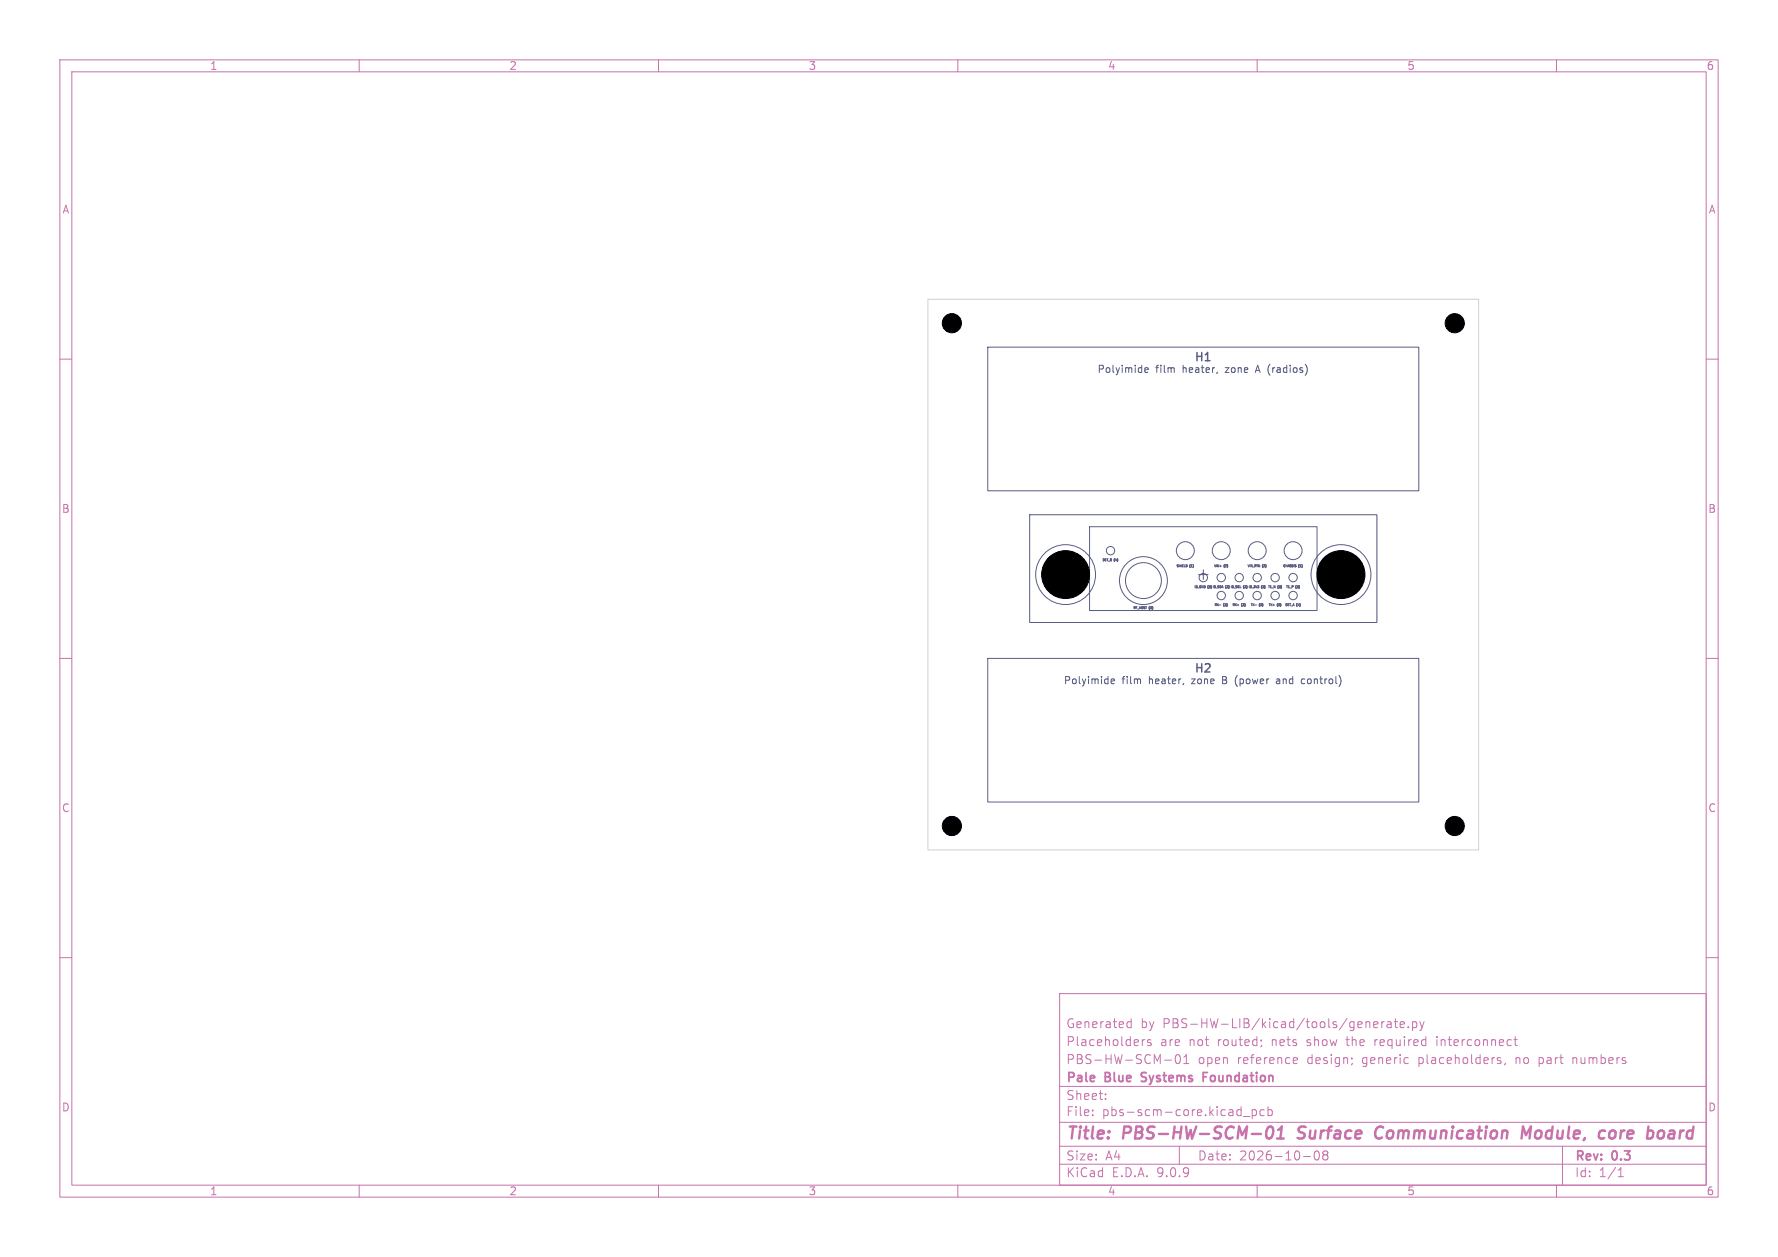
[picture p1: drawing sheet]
<svg xmlns="http://www.w3.org/2000/svg" width="297mm" height="210mm" viewBox="0 0 297 210" stroke-linecap="round" stroke-linejoin="round" font-family="sans-serif">
<defs><g id="words">
<g font-size="2.8" fill="#c872ab">
<text x="178" y="190.9">Title:</text>
<text x="187.7" y="190.9">PBS-HW-SCM-01</text>
<text x="217.7" y="190.9">Surface</text>
<text x="231.4" y="190.9">Communication</text>
<text x="256.6" y="190.9">Module,</text>
<text x="270.4" y="190.9">core</text>
<text x="279.2" y="190.9">board</text>
</g>
<g font-size="2.1" fill="#c872ab">
<text x="178" y="172">Generated</text>
<text x="190.5" y="172">by</text>
<text x="194.3" y="172">PBS-HW-LIB/kicad/tools/generate.py</text>
<text x="178" y="178">PBS-HW-SCM-01</text>
<text x="178" y="175">Placeholders</text>
<text x="193.8" y="175">are</text>
<text x="198.7" y="175">not</text>
<text x="200.1" y="178">open</text>
<text x="203.5" y="175">routed;</text>
<text x="206.7" y="178">reference</text>
<text x="212.7" y="175">nets</text>
<text x="218.5" y="178">design;</text>
<text x="218.7" y="175">show</text>
<text x="225.5" y="175">the</text>
<text x="227.8" y="178">generic</text>
<text x="230.3" y="175">required</text>
<text x="237.3" y="178">placeholders,</text>
<text x="240.8" y="175">interconnect</text>
<text x="253.7" y="178">no</text>
<text x="257.7" y="178">part</text>
<text x="263.5" y="178">numbers</text>
<text x="178" y="184">Sheet:</text>
<text x="178" y="181.2">Pale</text>
<text x="184.7" y="181.2">Blue</text>
<text x="191.3" y="181.2">Systems</text>
<text x="202.2" y="181.2">Foundation</text>
<text x="178" y="186.7">File:</text>
<text x="184.1" y="186.7">pbs-scm-core.kicad_pcb</text>
<text x="178" y="196.9">KiCad</text>
<text x="178" y="194.1">Size:</text>
<text x="184.7" y="194.1">A4</text>
<text x="185.7" y="196.9">E.D.A.</text>
<text x="193.3" y="196.9">9.0.9</text>
<text x="200" y="194.1">Date:</text>
<text x="207" y="194.1">2026-10-08</text>
<text x="263" y="194.3">Rev:</text>
<text x="263" y="196.9">Id:</text>
<text x="267.1" y="196.9">1/1</text>
<text x="269.4" y="194.3">0.3</text>
</g>
<g font-size="1.9" fill="#585d84">
<text x="199.4" y="60.7">H1</text>
<text x="199.4" y="112.7">H2</text>
</g>
<g font-size="1.8" fill="#c872ab">
<text x="35" y="11.9">1</text>
<text x="85" y="11.9">2</text>
<text x="135" y="11.9">3</text>
<text x="185" y="11.9">4</text>
<text x="235" y="11.9">5</text>
<text x="285" y="11.9">6</text>
<text x="10.3" y="35.9">A</text>
<text x="285.4" y="35.9">A</text>
<text x="10.3" y="85.9">B</text>
<text x="285.3" y="85.9">B</text>
<text x="10.3" y="135.9">C</text>
<text x="285.3" y="135.9">C</text>
<text x="10.3" y="185.9">D</text>
<text x="285.3" y="185.9">D</text>
<text x="35" y="199.9">1</text>
<text x="85" y="199.9">2</text>
<text x="135" y="199.9">3</text>
<text x="185" y="199.9">4</text>
<text x="235" y="199.9">5</text>
<text x="285" y="199.9">6</text>
</g>
<g font-size="1.7" fill="#585d84">
<text x="183.2" y="62.5">Polyimide</text>
<text x="193.1" y="62.5">film</text>
<text x="197.7" y="62.5">heater,</text>
<text x="205.1" y="62.5">zone</text>
<text x="210.4" y="62.5">A (radios)</text>
<text x="177.6" y="114.5">Polyimide</text>
<text x="187.4" y="114.5">film</text>
<text x="192.1" y="114.5">heater,</text>
<text x="199.4" y="114.5">zone</text>
<text x="204.7" y="114.5">B</text>
<text x="207.1" y="114.5">(power</text>
<text x="214.2" y="114.5">and</text>
<text x="218.6" y="114.5">control)</text>
</g>
<g font-size=".5" fill="#585d84">
<text x="184.1" y="93.8">DET_B</text>
<text x="186.1" y="93.8">(4)</text>
<text x="196.5" y="94.8">SHIELD</text>
<text x="198.7" y="94.8">(1)</text>
<text x="202.8" y="94.8">VIN+</text>
<text x="204.5" y="94.8">(2)</text>
<text x="208.3" y="94.8">VIN_RTN</text>
<text x="210.9" y="94.8">(2)</text>
<text x="214.3" y="94.8">CHASSIS</text>
<text x="216.9" y="94.8">(1)</text>
<text x="189.3" y="101.8">RF_HOST</text>
<text x="191.9" y="101.8">(3)</text>
<text x="199.5" y="98.3">ID_GND</text>
<text x="201.7" y="98.3">(3) ID_SDA</text>
<text x="202.8" y="101.3">RX-</text>
<text x="204.4" y="101.3">(3)</text>
<text x="204.7" y="98.3">(3) ID_SCL</text>
<text x="205.8" y="101.3">RX+</text>
<text x="207.4" y="101.3">(3)</text>
<text x="207.7" y="98.3">(3) ID_3V3</text>
<text x="208.9" y="101.3">TX-</text>
<text x="210.3" y="101.3">(3)</text>
<text x="210.7" y="98.3">(3)</text>
<text x="211.8" y="98.3">T1_N</text>
<text x="211.9" y="101.3">TX+</text>
<text x="213.3" y="101.3">(3)</text>
<text x="213.4" y="98.3">(3)</text>
<text x="214.6" y="101.3">DET_A</text>
<text x="214.8" y="98.3">T1_P</text>
<text x="216.4" y="98.3">(3)</text>
<text x="216.6" y="101.3">(4)</text>
</g>
</g></defs>
<g fill="none" stroke="#c872ab" stroke-width=".17">
<path d="M10 10h277v190h-277zM12 12h273v186h-273zM60 10v2M110 10v2M160 10v2M210 10v2M260 10v2M10 60h2M285 60h2M10 110h2M285 110h2M10 160h2"/>
<path d="M177 166h108v32h-108zM188.4 171.6h.6M188.4 170.8h.6M189 170.2v1.5M190.8 173.7v1M191.2 173.7l-.2 .1-.2 .2M192.2 173.8l-.3-.1-.2 .2v.2l.5 .2v.3h-.5M194.5 177.1h1.2M196.5 176.3l.2-.1a.81 .81 0 0 1 .3 1.4l-.2 .1a.81 .81 0 0 1-.3-1.4zM197.7 177.7h.9M197.7 176.6l.5-.4v1.5M210.7 173.8v.1"/>
<path d="M210.7 174.6l-.1 .3M216.1 177.6h.6M216.1 176.8l.4-.1 .2 .1v.3l-.7 .1M225.8 176.8v.1M225.9 177.6l-.2 .3M229.5 171.2l.7-.1-.1-.3-.4-.1-.2 .2v.7h.6M229.7 173.7v1M229.7 173.8v.2M230.8 170.7v1M231.2 170.7l-.2 .1-.2 .2M231.7 170.8h.6l.1 .9M232.4 171.1h-.5a.29 .29 0 0 0-.2 .3 .29 .29 0 0 0 .2 .3l.5-.1"/>
<path d="M232.9 170.7h.6M233.1 170.2v1.3l.1 .1 .3 .1M233.9 171.2l.7-.1-.1-.3-.4-.1-.2 .2 .1 .7h.5M235.2 171.6v.1M236 170.8l.4-.1 .3 .3v.4l-.2 .2h-.5M236 170.7v1.5M237.2 170.7l.3 1M237.5 171.7l-.1 .4-.2 .1M237.9 170.7l-.4 1M240 173.2v.1M240 173.7v1M250.2 177.1l.3 .1 .2 .2v.2l-.5 .1"/>
<path d="M250.2 176.8h.5M251.5 177.6l-.2 .3M252.9 173.7h.6M253.1 173.2v1.3l.1 .1 .3 .1M262.7 176.7v1M263 176.7l-.3 .1M285 160h2M60 198v2M110 198v2M160 198v2M177 194.5h108M177 191.5h108"/>
<path d="M177 187.5h108M177 181.5h108M182.5 186.3v.1M182.5 185.5v.1M184.7 183.6v.1M184.7 182.8v.1M197 191.5v3M207.7 186.5h1.1M209.2 185.4v1.5M209.2 185.5l.4-.1 .3 .3v.4l-.2 .2h-.5M210 198v2M211.2 185.5l-.5-.1-.2 .3v.4l.1 .2h.6"/>
<path d="M211.8 185.5l.4-.1 .3 .3v.4l-.1 .2h-.6M211.8 184.9v1.5M217.7 193.2h1.2M219.7 192.4l.2-.1a.81 .81 0 0 1 .3 1.4l-.2 .1a.81 .81 0 0 1-.3-1.4zM221.2 192.9l-.2-.2 .2-.4h.3l.3 .3-.3 .3M221.2 192.9l-.2 .3v.5l.2 .1h.3l.3-.3-.1-.4-.2-.2M221.2 192.9h.3M260 198v2M261 191.5v6.5M270.3 196.6h.9M270.3 195.5l.4-.4v1.5"/>
</g>
<path d="M211.8 188.4a.46 .46 0 0 1 .5-.2 .46 .46 0 0 1 .3 .4 1.15 1.15 0 0 1-.7 1.6l-.2-.1a1.54 1.54 0 0 1 .1-1.7zM213.3 190.2h1.1M213.5 188.8l.6-.6-.2 2M216.7 190.1l.3 .1M217.1 188.4l-.2 .2 .1 .4M230.7 188.2a1.13 1.13 0 0 0-1 .7 1.13 1.13 0 0 0 .3 1.2l.3 .1 .4-.1M254.2 190.2l.2-2 .5 1.4 .8-1.4-.2 2M267.9 188.9l.2 .1M269.7 189a.59 .59 0 0 0-.9 .3v.7a.53 .53 0 0 0 .9 0M275.4 188.2l-.3 2M277.2 189a.5 .5 0 0 1 .8 .3l-.1 .5a.62 .62 0 0 1-.7 .4" fill="none" stroke="#c872ab" stroke-width=".4"/>
<path d="M190.7 179.3v.5M201 179.9h.5M201.7 179.2h-.7v1.5M190.6 180.6l.2 .1" fill="none" stroke="#c872ab" stroke-width=".3"/>
<path d="M155 50h92v92h-92z" fill="none" stroke="#d0d2cd" stroke-width=".17"/>
<g fill="none" stroke="#585d84" stroke-width=".17">
<path d="M165 58h72v24h-72zM191.2 61.8l.6-.1-.1-.2-.3-.1-.2 .2 .1 .6h.4M196.1 61.5v.7M203.3 62.2v.1M209.8 61.9h.6M210.1 61l-.4 1.2M172 86h58v18h-58zM182 88h38v14h-38zM186.2 93.3h.1M186.6 93.3h.1M198.8 94.3h.1M199.3 94.3h.1"/>
<path d="M200.2 96h1.6M201 95.2v1.6M201.8 97.8h.1M202.3 97.8h.1M203.8 94.6h.2M204.6 94.3h-.1M204.8 97.8h.1M205 94.3h.1M205.2 97.8h.1M207.8 97.8h.1M208.2 97.8h.1M210.8 97.8h.1"/>
<path d="M211 94.3h-.1M211.2 97.8h.1M211.4 94.3h.1M213.5 97.8h.1M214 97.8h.1M216.5 97.8h.1M217 97.8h.1M217 94.3h.1M217.4 94.3h.1M165 110h72v24h-72zM185.6 113.8l.6-.1-.1-.2-.3-.1-.2 .2 .1 .6h.4M190.5 113.5v.7"/>
<path d="M192 101.3h.1M192.5 101.3h.1M197.7 114.2v.1M203.7 101.1h.2M204.2 113.6h.4M204.5 100.8h.1M204.6 113h-.4v1.2h.5M204.9 100.8h.1M206.3 113.9l.3 .7M206.6 112.9l-.3 .8M206.7 101.1h.2M207.5 100.8h.1"/>
<path d="M207.9 100.8h.1M209.6 101.1h.3M210.4 100.8h.1M210.9 100.8h.1M213.3 113.5h.4M213.4 100.8h.1M213.8 113.7l-.4 .1-.2 .1 .2 .3h.4M213.9 100.8h.1M216.7 100.8h.1M217.1 100.8h.1M217.5 114.2h.4M217.5 113.5h.4"/>
<circle cx="178" cy="96" r="5"/>
<circle cx="185.5" cy="92" r=".7"/>
<circle cx="191" cy="97" r="3"/>
<circle cx="191" cy="97" r="4"/>
<circle cx="198" cy="92" r="1.5"/>
<circle cx="201" cy="96.5" r=".7"/>
<circle cx="204" cy="96.5" r=".7"/>
<circle cx="204" cy="99.5" r=".7"/>
<circle cx="204" cy="92" r="1.5"/>
<circle cx="207" cy="96.5" r=".7"/>
<circle cx="207" cy="99.5" r=".7"/>
<circle cx="210" cy="96.5" r=".7"/>
<circle cx="210" cy="99.5" r=".7"/>
<circle cx="210" cy="92" r="1.5"/>
<circle cx="213" cy="96.5" r=".7"/>
<circle cx="213" cy="99.5" r=".7"/>
<circle cx="216" cy="96.5" r=".7"/>
<circle cx="216" cy="99.5" r=".7"/>
<circle cx="216" cy="92" r="1.5"/>
<circle cx="224" cy="96" r="5"/>
</g>
<g fill="#000" stroke="#000" stroke-width=".17">
<circle cx="159" cy="54" r="1.6"/>
<circle cx="243" cy="54" r="1.6"/>
<circle cx="178" cy="96" r="4"/>
<circle cx="224" cy="96" r="4"/>
<circle cx="159" cy="138" r="1.6"/>
<circle cx="243" cy="138" r="1.6"/>
</g>
<use href="#words"/>
</svg>
